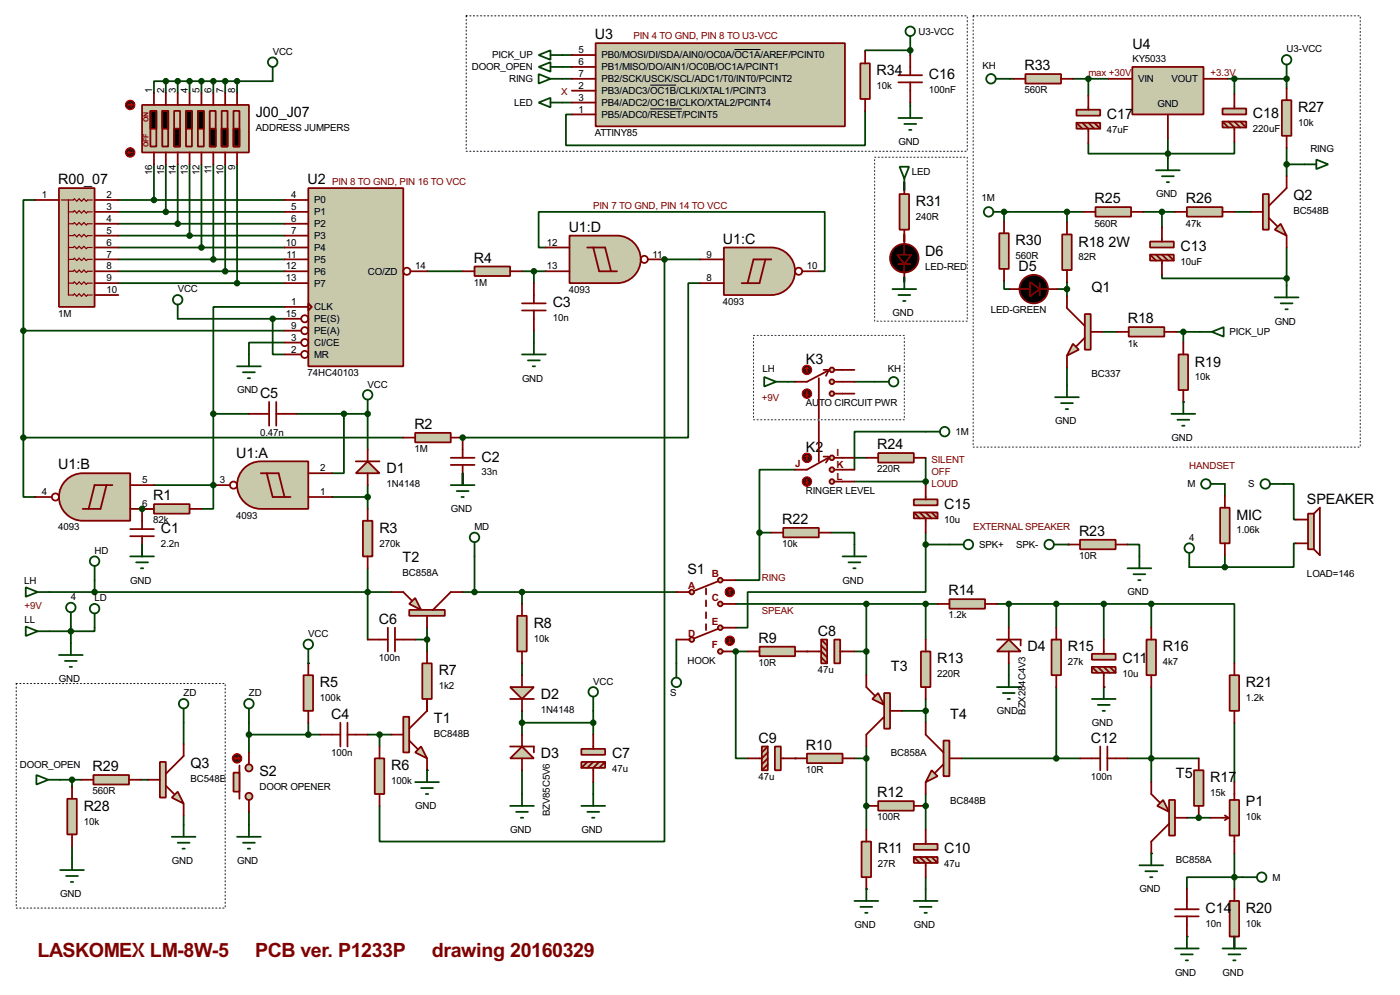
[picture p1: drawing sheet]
<svg xmlns="http://www.w3.org/2000/svg" width="300mm" height="213mm" viewBox="0 0 300 213" stroke-linecap="round" stroke-linejoin="round" font-family="sans-serif">
<defs><g id="words">
<g font-size="4.7" fill="#800000">
<text x="8" y="204.5">LASKOMEX LM-8W-5</text>
<text x="54.6" y="204.5">PCB ver. P1233P</text>
<text x="92.4" y="204.5">drawing 20160329</text>
</g>
<g font-size="3.4">
<text x="127.3" y="8.4">U3</text>
<text x="242.3" y="10.5">U4</text>
<text x="187.5" y="16.1">R34</text>
<text x="198.7" y="16.9">C16</text>
<text x="219.2" y="15">R33</text>
<text x="54.7" y="25">J00_J07</text>
<text x="236.8" y="25.5">C17</text>
<text x="268.1" y="25.3">C18</text>
<text x="277.7" y="24">R27</text>
<text x="12.4" y="39.4">R00_07</text>
<text x="65.8" y="39.4">U2</text>
<text x="195.9" y="44.1">R31</text>
<text x="234.1" y="43.5">R25</text>
<text x="253.7" y="43.5">R26</text>
<text x="276.7" y="42.8">Q2</text>
<text x="121.7" y="49.6">U1:D</text>
<text x="154.6" y="52.1">U1:C</text>
<text x="217.3" y="52.5">R30</text>
<text x="230.7" y="52.7">R18</text>
<text x="237.2" y="52.7">2W</text>
<text x="252.6" y="53.7">C13</text>
<text x="101.3" y="56.2">R4</text>
<text x="198" y="54.7">D6</text>
<text x="217.9" y="58">D5</text>
<text x="118.2" y="65.7">C3</text>
<text x="233.5" y="62.5">Q1</text>
<text x="241.3" y="69.1">R18</text>
<text x="172.4" y="77.8">K3</text>
<text x="255.6" y="78.4">R19</text>
<text x="55.6" y="85.1">C5</text>
<text x="88.6" y="91.7">R2</text>
<text x="12.4" y="100.4">U1:B</text>
<text x="50.5" y="97.8">U1:A</text>
<text x="82.7" y="101.2">D1</text>
<text x="103" y="98.7">C2</text>
<text x="172.4" y="96.6">K2</text>
<text x="187.7" y="96.1">R24</text>
<text x="32.8" y="106.9">R1</text>
<text x="279.6" y="107.7">SPEAKER</text>
<text x="34.4" y="113.9">C1</text>
<text x="81.2" y="113.9">R3</text>
<text x="167.3" y="112">R22</text>
<text x="202" y="108.8">C15</text>
<text x="264.5" y="111.1">MIC</text>
<text x="230.8" y="114.6">R23</text>
<text x="86.1" y="120.2">T2</text>
<text x="147.1" y="122.7">S1</text>
<text x="202.9" y="127.3">R14</text>
<text x="81" y="133.4">C6</text>
<text x="114.2" y="134.2">R8</text>
<text x="162.3" y="137.4">R9</text>
<text x="175" y="135.9">C8</text>
<text x="190.6" y="143.5">T3</text>
<text x="200.5" y="141.8">R13</text>
<text x="219.8" y="139.3">D4</text>
<text x="228.4" y="139.3">R15</text>
<text x="240.1" y="141.8">C11</text>
<text x="248.8" y="139.3">R16</text>
<text x="68.5" y="146.9">R5</text>
<text x="93.9" y="144.4">R7</text>
<text x="115.7" y="149.4">D2</text>
<text x="266.5" y="146.9">R21</text>
<text x="70.9" y="153.7">C4</text>
<text x="92.8" y="154.5">T1</text>
<text x="203.3" y="153.7">T4</text>
<text x="162.3" y="158.8">C9</text>
<text x="172.4" y="160.3">R10</text>
<text x="233.4" y="158.8">C12</text>
<text x="19.8" y="164.8">R29</text>
<text x="40.8" y="164.2">Q3</text>
<text x="55.5" y="165.9">S2</text>
<text x="83.7" y="164.7">R6</text>
<text x="115.7" y="162.1">D3</text>
<text x="130.9" y="162.1">C7</text>
<text x="251.5" y="166.4">T5</text>
<text x="258.9" y="167.2">R17</text>
<text x="17.9" y="173.3">R28</text>
<text x="187.7" y="170.4">R12</text>
<text x="266.5" y="172.3">P1</text>
<text x="187.8" y="182.5">R11</text>
<text x="202" y="182.5">C10</text>
<text x="257.9" y="195.2">C14</text>
<text x="266.5" y="195.2">R20</text>
</g>
<g font-size="2.4" fill="#800000">
<text x="170.1" y="99.8">J</text>
<text x="179" y="97.5">I</text>
<text x="179" y="100">K</text>
<text x="179" y="102.6">L</text>
<text x="147.2" y="125.9">A</text>
<text x="152.3" y="123.4">B</text>
<text x="152.3" y="128.5">C</text>
<text x="147.2" y="136.1">D</text>
<text x="152.3" y="133.6">E</text>
<text x="152.3" y="138.6">F</text>
</g>
<g font-size="2.3">
<text x="58.3" y="11.7">VCC</text>
<text x="123.7" y="11.4">5</text>
<text x="196.5" y="7.4">U3-VCC</text>
<text x="275.3" y="11.2">U3-VCC</text>
<text x="101" y="15">DOOR_OPEN</text>
<text x="105.3" y="12.5">PICK_UP</text>
<text x="108.9" y="17.6">RING</text>
<text x="123.7" y="16.5">7</text>
<text x="123.7" y="13.9">6</text>
<text x="128.7" y="17.6">PB2/SCK/USCK/SCL/ADC1/T0/INT0/PCINT2</text>
<text x="128.7" y="15">PB1/MISO/DO/AIN1/OC0B/OC1A/PCINT1</text>
<text x="128.7" y="12.5">PB0/MOSI/DI/SDA/AIN0/OC0A/OC1A/AREF/PCINT0</text>
<text x="210.2" y="14.8">KH</text>
<text x="242.3" y="13.3">KY5033</text>
<text x="243.5" y="17.6">VIN</text>
<text x="250.6" y="17.6">VOUT</text>
<text x="32.6" y="19.9" transform="rotate(-90 32.6 19.9)">1</text>
<text x="35.1" y="19.9" transform="rotate(-90 35.1 19.9)">2</text>
<text x="37.6" y="19.9" transform="rotate(-90 37.6 19.9)">3</text>
<text x="40.2" y="19.9" transform="rotate(-90 40.2 19.9)">4</text>
<text x="42.7" y="19.9" transform="rotate(-90 42.7 19.9)">5</text>
<text x="45.3" y="19.9" transform="rotate(-90 45.3 19.9)">6</text>
<text x="47.8" y="19.9" transform="rotate(-90 47.8 19.9)">7</text>
<text x="50.3" y="19.9" transform="rotate(-90 50.3 19.9)">8</text>
<text x="110" y="22.6">LED</text>
<text x="123.7" y="19">2</text>
<text x="123.7" y="21.5">3</text>
<text x="128.7" y="20.1">PB3/ADC3/OC1B/CLKI/XTAL1/PCINT3</text>
<text x="128.7" y="22.6">PB4/ADC2/OC1B/CLKO/XTAL2/PCINT4</text>
<text x="187.5" y="19.1">10k</text>
<text x="198.7" y="19.9">100nF</text>
<text x="219.2" y="20">560R</text>
<text x="247.6" y="22.8">GND</text>
<text x="54.7" y="28">ADDRESS JUMPERS</text>
<text x="123.7" y="24.1">1</text>
<text x="127.3" y="29.1">ATTINY85</text>
<text x="128.7" y="25.2">PB5/ADC0/RESET/PCINT5</text>
<text x="236.8" y="28.5">47uF</text>
<text x="268.1" y="28.2">220uF</text>
<text x="277.7" y="27">10k</text>
<text x="192.2" y="31">GND</text>
<text x="280.3" y="32.6">RING</text>
<text x="32.6" y="37.4" transform="rotate(-90 32.6 37.4)">16</text>
<text x="35.1" y="37.4" transform="rotate(-90 35.1 37.4)">15</text>
<text x="37.6" y="37.4" transform="rotate(-90 37.6 37.4)">14</text>
<text x="40.2" y="37.4" transform="rotate(-90 40.2 37.4)">13</text>
<text x="42.7" y="37.4" transform="rotate(-90 42.7 37.4)">12</text>
<text x="45.3" y="37.3" transform="rotate(-90 45.3 37.3)">11</text>
<text x="47.8" y="37.4" transform="rotate(-90 47.8 37.4)">10</text>
<text x="50.3" y="36.3" transform="rotate(-90 50.3 36.3)">9</text>
<text x="195.1" y="37.4">LED</text>
<text x="8.9" y="42.4">1</text>
<text x="22.8" y="42.4">2</text>
<text x="22.8" y="44.9">3</text>
<text x="22.8" y="47.5">4</text>
<text x="62.3" y="42.4">4</text>
<text x="62.3" y="44.9">5</text>
<text x="62.3" y="47.5">6</text>
<text x="67.2" y="43.5">P0</text>
<text x="67.2" y="46">P1</text>
<text x="195.9" y="47">240R</text>
<text x="210" y="43">1M</text>
<text x="247.3" y="42.2">GND</text>
<text x="276.7" y="45.8">BC548B</text>
<text x="22.8" y="50">5</text>
<text x="22.8" y="52.5">6</text>
<text x="61.1" y="52.5">10</text>
<text x="62.3" y="50">7</text>
<text x="67.2" y="48.6">P2</text>
<text x="67.2" y="51.1">P3</text>
<text x="67.2" y="53.6">P4</text>
<text x="117" y="52.5">12</text>
<text x="234.1" y="48.4">560R</text>
<text x="253.7" y="48.4">47k</text>
<text x="22.8" y="55.1">7</text>
<text x="22.8" y="57.6">8</text>
<text x="61.1" y="57.6">12</text>
<text x="61.3" y="55.1">11</text>
<text x="67.2" y="56.2">P5</text>
<text x="67.2" y="58.7">P6</text>
<text x="78.7" y="58.7">CO/ZD</text>
<text x="88.8" y="57.6">14</text>
<text x="117" y="57.6">13</text>
<text x="139.6" y="55.1">11</text>
<text x="151.2" y="55.1">9</text>
<text x="172.6" y="57.6">10</text>
<text x="198" y="57.7">LED-RED</text>
<text x="217.3" y="55.4">560R</text>
<text x="230.7" y="55.7">82R</text>
<text x="252.6" y="56.7">10uF</text>
<text x="22.8" y="60.2">9</text>
<text x="22.8" y="62.7">10</text>
<text x="38" y="62.5">VCC</text>
<text x="61.1" y="60.2">13</text>
<text x="62.3" y="65.2">1</text>
<text x="67.2" y="61.3">P7</text>
<text x="101.3" y="61.1">1M</text>
<text x="121.7" y="62.7">4093</text>
<text x="151.2" y="60.2">8</text>
<text x="154.6" y="65.2">4093</text>
<text x="12.4" y="67.7">1M</text>
<text x="61.1" y="67.8">15</text>
<text x="62.3" y="70.3">9</text>
<text x="67.2" y="66.3">CLK</text>
<text x="67.2" y="68.9">PE(S)</text>
<text x="67.2" y="71.4">PE(A)</text>
<text x="118.2" y="68.6">10n</text>
<text x="190.9" y="67.6">GND</text>
<text x="212" y="67">LED-GREEN</text>
<text x="263.1" y="71.7">PICK_UP</text>
<text x="272.7" y="69.4">GND</text>
<text x="62.3" y="72.9">3</text>
<text x="62.3" y="75.4">2</text>
<text x="67.2" y="74">CI/CE</text>
<text x="67.2" y="76.5">MR</text>
<text x="241.3" y="74.1">1k</text>
<text x="65.8" y="80.4">74HC40103</text>
<text x="78.7" y="82.8">VCC</text>
<text x="111.7" y="81.6">GND</text>
<text x="163.2" y="79.5">LH</text>
<text x="189.9" y="79.5">KH</text>
<text x="233.5" y="80.7">BC337</text>
<text x="255.6" y="81.3">10k</text>
<text x="50.7" y="84.1">GND</text>
<text x="172.4" y="86.8">AU</text>
<text x="175.3" y="86.8">TO CIRCUIT PWR</text>
<text x="55.6" y="93.1">0.47n</text>
<text x="204.4" y="93">1M</text>
<text x="225.7" y="90.7">GND</text>
<text x="250.6" y="94.3">GND</text>
<text x="68.5" y="100.8">2</text>
<text x="88.6" y="96.7">1M</text>
<text x="103" y="101.6">33n</text>
<text x="187.7" y="101">220R</text>
<text x="8.9" y="105.9">4</text>
<text x="30.4" y="103.3">5</text>
<text x="47" y="103.3">3</text>
<text x="68.5" y="105.9">1</text>
<text x="82.7" y="104.2">1N4148</text>
<text x="172.4" y="105.6">RINGER LEVEL</text>
<text x="254" y="104.2">M</text>
<text x="267" y="104.2">S</text>
<text x="12.4" y="113.4">4093</text>
<text x="30.4" y="108.4">6</text>
<text x="32.8" y="111.9">82k</text>
<text x="50.5" y="110.9">4093</text>
<text x="96.4" y="109.5">GND</text>
<text x="101.5" y="113.3">MD</text>
<text x="202" y="111.8">10u</text>
<text x="20.2" y="118.4">HD</text>
<text x="34.4" y="116.8">2.2n</text>
<text x="81.2" y="116.8">270k</text>
<text x="167.3" y="117">10k</text>
<text x="209.5" y="117.1">SPK+</text>
<text x="217.4" y="117.1">SPK-</text>
<text x="230.8" y="119.5">10R</text>
<text x="254.4" y="115.6">4</text>
<text x="264.5" y="114">1.06k</text>
<text x="5.2" y="124.8">LH</text>
<text x="27.9" y="124.8">GND</text>
<text x="86.1" y="123.2">BC858A</text>
<text x="180.3" y="124.8">GND</text>
<text x="279.6" y="123.3">LOAD=146</text>
<text x="15.2" y="128.3">4</text>
<text x="20.2" y="128.6">LD</text>
<text x="241.2" y="127.3">GND</text>
<text x="5.2" y="133.1">LL</text>
<text x="66" y="136.2">VCC</text>
<text x="114.2" y="137.2">10k</text>
<text x="202.9" y="132.2">1.2k</text>
<text x="81" y="141.4">100n</text>
<text x="147.1" y="141.9">HOOK</text>
<text x="162.3" y="142.4">10R</text>
<text x="175" y="143.9">47u</text>
<text x="228.4" y="142.2">27k</text>
<text x="248.8" y="142.2">4k7</text>
<text x="12.6" y="145.8">GND</text>
<text x="39.3" y="148.9">ZD</text>
<text x="53.3" y="148.9">ZD</text>
<text x="68.5" y="149.9">100k</text>
<text x="93.9" y="147.3">1k2</text>
<text x="126.9" y="146.3">VCC</text>
<text x="143.3" y="148.9">S</text>
<text x="200.5" y="144.8">220R</text>
<text x="240.1" y="144.8">10u</text>
<text x="266.5" y="149.9">1.2k</text>
<text x="115.7" y="152.4">1N4148</text>
<text x="213.3" y="152.7">GND</text>
<text x="219.4" y="152.8" transform="rotate(-90 219.4 152.8)">BZX284C4V3</text>
<text x="233.6" y="155.2">GND</text>
<text x="70.9" y="161.7">100n</text>
<text x="92.8" y="157.5">BC848B</text>
<text x="190.6" y="161.7">BC858A</text>
<text x="4.2" y="164.3">DOOR_OPEN</text>
<text x="40.8" y="167.1">BC548B</text>
<text x="83.7" y="167.6">100k</text>
<text x="130.9" y="165.1">47u</text>
<text x="162.3" y="166.8">47u</text>
<text x="172.4" y="165.2">10R</text>
<text x="233.4" y="166.8">100n</text>
<text x="19.8" y="169.8">560R</text>
<text x="55.5" y="168.9">DOOR OPENER</text>
<text x="88.8" y="173">GND</text>
<text x="203.3" y="171.8">BC848B</text>
<text x="258.9" y="170.2">15k</text>
<text x="17.9" y="176.3">10k</text>
<text x="109.1" y="178.1">GND</text>
<text x="117.6" y="174.5" transform="rotate(-90 117.6 174.5)">BZV85C5V6</text>
<text x="124.4" y="178.1">GND</text>
<text x="187.7" y="175.4">100R</text>
<text x="266.5" y="175.3">10k</text>
<text x="36.7" y="184.7">GND</text>
<text x="50.7" y="184.7">GND</text>
<text x="187.8" y="185.4">27R</text>
<text x="202" y="185.4">47u</text>
<text x="251.5" y="184.5">BC858A</text>
<text x="12.9" y="191.8">GND</text>
<text x="243.8" y="190.8">GND</text>
<text x="272.2" y="188.3">M</text>
<text x="182.8" y="198.4">GND</text>
<text x="195.5" y="198.4">GND</text>
<text x="257.9" y="198.1">10n</text>
<text x="266.5" y="198.1">10k</text>
<text x="251.4" y="208.6">GND</text>
<text x="261.5" y="208.6">GND</text>
</g>
<g font-size="2.3" fill="#800000">
<text x="135.6" y="8.3">PIN 4 TO GND, PIN 8 TO U3-VCC</text>
<text x="232.8" y="16.2">max +30V</text>
<text x="259" y="16.2">+3.3V</text>
<text x="120.1" y="20.3">X</text>
<text x="71" y="39.6">PIN 8 TO GND, PIN 16 TO VCC</text>
<text x="126.9" y="44.7">PIN 7 TO GND, PIN 14 TO VCC</text>
<text x="163" y="85.8">+9V</text>
<text x="199.3" y="99">SILENT</text>
<text x="199.3" y="101.6">OFF</text>
<text x="254.4" y="100.3">HANDSET</text>
<text x="199.3" y="104.1">LOUD</text>
<text x="208.2" y="113.2">EXTERNAL SPEAKER</text>
<text x="163" y="124.2">RING</text>
<text x="5.2" y="130.3">+9V</text>
<text x="163" y="131.3">SPEAK</text>
</g>
<g font-size="1.7" fill="#800000">
<text x="31.7" y="26" transform="rotate(-90 31.7 26)">ON</text>
<text x="31.7" y="31.5" transform="rotate(-90 31.7 31.5)">OFF</text>
</g>
</g></defs>
<g fill="none" stroke="#004000" stroke-width=".38">
<path d="M35.5 17.4h-2.6v2.5M35.5 17.4v2.5M35.5 17.4h15.2v2.5M38 17.4v2.5M40.6 17.4v2.5M43.1 17.4v2.5M45.6 17.4v2.5M48.2 17.4v2.5M32.9 35.1v7.7h-7.6M35.5 35.1v10.2h-10.2M38 35.1v12.7h-12.7M40.6 35.1v15.3h-15.3"/>
<path d="M43.1 35.1v17.8h-17.8M45.6 35.1v20.4h-20.3M48.2 35.1v22.9h-22.9M50.7 35.1v25.4h-25.4M111.7 58h5.1M114.2 58v2.5M116.8 52.9h-1.6v-7.6h61.2v12.7h-1.2M114.2 70.7v2.5M30.4 108.8h2.5"/>
</g>
<circle cx="30.4" cy="108.8" r=".19" fill="#004000"/>
<path d="M30.4 116.4v2.6M45.6 103.7v5.1h-2.5" fill="none" stroke="#004000" stroke-width=".38"/>
<circle cx="45.6" cy="103.7" r=".19" fill="#004000"/>
<path d="M53.3 88.5h-7.7v15.2h-12.7M63.4 88.5h10.2v12.7h-2.6M10.6 135h4.6v2.5M66 154.5v2.6M68.5 157.1h-15.2v3.8M91.4 149.4v2.6M53.3 173.6v2.8" fill="none" stroke="#004000" stroke-width=".38"/>
<circle cx="91.4" cy="164.7" r=".19" fill="#004000"/>
<path d="M99 101.2v2.5M99 126.6h2.5M78.7 157.1h5M81.2 157.1v2.5M111.7 141.8v2.6M111.7 152v5.1M111.7 164.7v5.1M126.9 167.2v2.6" fill="none" stroke="#004000" stroke-width=".38"/>
<circle cx="99" cy="93.6" r=".19" fill="#004000"/>
<path d="M149.8 60.5h-2.6v33.1h-48.2" fill="none" stroke="#004000" stroke-width=".38"/>
<g fill="#004000">
<circle cx="99" cy="93.6" r=".19"/>
<circle cx="172.6" cy="139.3" r=".19"/>
<circle cx="170.1" cy="162.1" r=".19"/>
<circle cx="185.3" cy="172.3" r=".19"/>
</g>
<path d="M185.3 172.3v5.1" fill="none" stroke="#004000" stroke-width=".38"/>
<circle cx="185.3" cy="190.1" r=".19" fill="#004000"/>
<path d="M198 169.8v7.6M198 187.5v2.6" fill="none" stroke="#004000" stroke-width=".38"/>
<circle cx="198" cy="172.3" r=".19" fill="#004000"/>
<path d="M157.4 129.1h43.2M198 129.1v7.6M213.3 129.1h12.7v5.1M215.8 129.1v5.1M246.3 129.1v5.1M193 152h5M198 149.4v5.1M215.8 141.8v2.6" fill="none" stroke="#004000" stroke-width=".38"/>
<circle cx="236.1" cy="146.9" r=".19" fill="#004000"/>
<path d="M226 129.1h20.3M236.1 129.1v7.6M226 146.9v15.2M246.3 146.9v20.3M205.7 162.1h25.4M241.2 162.1h15.3M253.9 174.8h5.1" fill="none" stroke="#004000" stroke-width=".38"/>
<g fill="#004000">
<circle cx="256.5" cy="174.8" r=".19"/>
<circle cx="253.9" cy="200.2" r=".19"/>
</g>
<path d="M264.1 187.5h-10.2v2.6M264.1 182.5v7.6M264.1 200.2v2.6" fill="none" stroke="#004000" stroke-width=".38"/>
<circle cx="246.3" cy="182.5" r=".19" fill="#004000"/>
<path d="M50.7 17.4h7.6M73.6 88.5h5.1v7.6M86.3 93.6h-81.3v12.7h2.5M71 106.3h7.7M78.7 103.7v5.1M10.6 126.6h73.1M78.7 121.5v15.2M88.8 136.7h2.6M91.4 134.2v5.1M111.7 154.5h15.2v2.6" fill="none" stroke="#004000" stroke-width=".38"/>
<g fill="#004000">
<circle cx="78.7" cy="88.5" r=".19"/>
<circle cx="66" cy="141.8" r=".19"/>
</g>
<path d="M7.5 42.8h-2.5v50.8M142.2 55.5h7.6M101.5 119v7.6M20.2 134.2v.8h-5M20.2 124v2.6M144.7 136.7v5.1M53.3 154.5v2.6M126.9 152v2.5M264.1 187.5h1.8" fill="none" stroke="#004000" stroke-width=".38"/>
<circle cx="142.2" cy="55.5" r=".19" fill="#004000"/>
<path d="M142.2 55.5v124.4h-61v-7.6M262 103.5v2.5M262 118.7v2.5M274.7 103.5h2.1v7.6h.5M277.3 116.2h-.5v5h-14.8M101.5 126.6h43.2M111.7 126.6v2.5M246.3 129.1h17.8v12.7M254.4 121.2h7.6M185.3 159.6v12.7M264.1 154.5v12.7M182.8 162.1h2.5" fill="none" stroke="#004000" stroke-width=".38"/>
<circle cx="157.4" cy="139.3" r=".19" fill="#004000"/>
<path d="M162.5 113.9v10.1h-5.1M162.5 113.9h2.5M170.1 100.4h-7.6v13.5M177.7 113.9h5.1v2.5M241.2 116.4h2.6v2.6M159.9 139.3h-2.5v22.8h2.5" fill="none" stroke="#004000" stroke-width=".38"/>
<circle cx="228.5" cy="116.4" r=".19" fill="#004000"/>
<g fill="none" stroke="#004000" stroke-width=".38">
<path d="M32.9 42.8h28M35.5 45.3h25.4M38 47.8h22.9M40.6 50.4h20.3M43.1 52.9h17.8M45.6 55.5h15.3M48.2 58h12.7M91.4 58h7.6M264.1 45.3h3.5M5 70.7h55.9M38 68.2h22.9M50.7 60.5h10.2"/>
<path d="M58.3 68.2v7.6h2.6M60.9 65.6h-15.3v22.9M60.9 73.2h-7.6v2.6M182.8 97.9h2.5M198 92.3h-15.2v8.1M198 97.9v5.8M182.8 103h15.2M198 116.4v10.2h-38.1v7.6h-2.5M198 113.9v2.5M198 116.4h5.1M15.2 133.9v1.1M182.8 139.3h2.5"/>
<path d="M185.3 129.1v15.3"/>
</g>
<circle cx="253.2" cy="85.9" r=".19" fill="#004000"/>
<g fill="none" stroke="#004000" stroke-width=".38">
<path d="M120.3 16.8h2M120.3 14.3h2M120.3 11.8h2M229.5 16.8h7.7M232.8 16.8v3.6M262.6 16.8h12.7v2.1M264.1 16.8v3.4M194.7 21.9v.8M249.9 29.5v4.4M264.1 30.3v2.6h-31.3v-2.3M275.3 31.6v6.1M275.3 35.1h3.8"/>
<path d="M193.5 50.1v1.5M193.5 59.3v1M228.3 45.3v2.3M231.8 45.3h-17v2M244.5 45.3h6.9M248.6 58.8v.7h26.7M248.6 45.3v3.3M275.3 52.9v8.1M214.8 60v1.8h1.3M226.2 61.8h2.1M228.3 60.3v3M228.3 78.6v3.8"/>
<path d="M235.9 71h3M251.6 71h5.1M253.2 71v2.2M39.3 154.5v4.6M12.9 166.7h4.5M15.4 166.7v1.5M30.1 166.7h1.6M39.3 174.3v2.1M15.4 180.9v2.6"/>
</g>
<circle cx="275.3" cy="16.8" r=".19" fill="#004000"/>
<path d="M185.1 23.7v7.4h-64v-6.6h1.2" fill="none" stroke="#004000" stroke-width=".38"/>
<circle cx="194.7" cy="10.8" r=".19" fill="#004000"/>
<path d="M185.1 11v-.2h9.6v1M216.1 16.8h.7M120.3 21.9h2M193.5 38.9v1.8M168.6 81.6h1.5M182.8 81.6h4.3" fill="none" stroke="#004000" stroke-width=".38"/>
<path d="M12.6 40.2h7.6v25.4h-7.6z" fill="#c8c8aa" stroke="#800000" stroke-width=".38"/>
<path d="M13.1 42.8h2.6l.2-.3 .5 .5 .5-.5 .5 .5 .5-.5 .6 .5 .2-.2h1M14.6 45.3h1.1l.2-.3 .5 .6 .5-.6 .5 .6 .5-.6 .6 .6 .2-.3h1M14.6 47.8h1.1l.2-.2 .5 .5 .5-.5 .5 .5 .5-.5 .6 .5 .2-.3h1M14.6 50.4h1.1l.2-.3 .5 .5 .5-.5 .5 .5 .5-.5 .6 .5 .2-.2h1M14.6 52.9h1.1l.2-.2 .5 .5 .5-.5 .5 .5 .5-.5 .6 .5 .2-.3h1M14.6 55.5h1.1l.2-.3 .5 .5 .5-.5 .5 .5 .5-.5 .6 .5 .2-.2h1M14.6 58h1.1l.2-.3 .5 .6 .5-.6 .5 .6 .5-.6 .6 .6 .2-.3h1M14.6 42.8v20.3h1.1l.2-.3 .5 .5 .5-.5 .5 .5 .5-.5 .6 .5 .2-.2h1M14.6 60.5h1.1l.2-.2 .5 .5 .5-.5 .5 .5 .5-.5 .6 .5 .2-.3h1" fill="none" stroke="#800000" stroke-width=".25"/>
<path d="M7.5 42.8h5.1M20.2 42.8h5.1M20.2 45.3h5.1M20.2 47.8h5.1M20.2 50.4h5.1M20.2 52.9h5.1M20.2 55.5h5.1M20.2 58h5.1M20.2 60.5h5.1M20.2 63.1h5.1" fill="none" stroke="#800000" stroke-width=".38"/>
<path d="M30.4 22.4h22.9v10.2h-22.9z" fill="#c8c8aa" stroke="#800000" stroke-width=".38"/>
<g fill="none" stroke="#800000" stroke-width=".38">
<path d="M32.9 19.9v2.5M35.5 19.9v2.5M38 19.9v2.5M40.6 19.9v2.5M43.1 19.9v2.5M45.6 19.9v2.5M48.2 19.9v2.5M50.7 19.9v2.5M32.2 23.7h1.2v7.6h-1.2zM32.9 32.6v2.5M34.7 23.7h1.3v7.6h-1.3zM35.5 32.6v2.5"/>
<path d="M37.3 23.7h1.2v7.6h-1.2zM38 32.6v2.5M39.8 23.7h1.3v7.6h-1.3zM40.6 32.6v2.5M42.3 23.7h1.3v7.6h-1.3zM43.1 32.6v2.5M44.9 23.7h1.2v7.6h-1.2zM45.6 32.6v2.5M47.4 23.7h1.3v7.6h-1.3zM48.2 32.6v2.5M50 23.7h1.2v7.6h-1.2zM50.7 32.6v2.5"/>
</g>
<path d="M32.2 23.7h1.2v3.8h-1.2zM34.7 23.7h1.3v3.8h-1.3zM37.3 27.5h1.2v3.8h-1.2zM39.8 23.7h1.3v3.8h-1.3zM42.3 23.7h1.3v3.8h-1.3zM44.9 27.5h1.2v3.8h-1.2zM47.4 27.5h1.3v3.8h-1.3zM50 27.5h1.2v3.8h-1.2z" fill="#000" stroke="#800000" stroke-width=".38"/>
<circle cx="27.9" cy="32.6" r="1.02" fill="#400000" stroke="#f00" stroke-width=".21"/>
<path d="M27.3 32.6l.3 .3M27.3 32.6h1.1M27.6 32.3l-.3 .3" fill="none" stroke="#f00" stroke-width=".21"/>
<circle cx="27.9" cy="22.4" r="1.02" fill="#400000" stroke="#f00" stroke-width=".21"/>
<path d="M27.3 22.4h1.1M28.1 22.2l.3 .2M28.4 22.4l-.3 .3" fill="none" stroke="#f00" stroke-width=".21"/>
<g fill="#004000" stroke="#004000" stroke-width=".38">
<circle cx="32.9" cy="42.8" r=".51"/>
<circle cx="35.5" cy="45.3" r=".51"/>
<circle cx="38" cy="47.8" r=".51"/>
<circle cx="40.6" cy="50.4" r=".51"/>
<circle cx="43.1" cy="52.9" r=".51"/>
<circle cx="45.6" cy="55.5" r=".51"/>
<circle cx="48.2" cy="58" r=".51"/>
<circle cx="50.7" cy="60.5" r=".51"/>
<circle cx="35.5" cy="17.4" r=".51"/>
<circle cx="38" cy="17.4" r=".51"/>
<circle cx="40.6" cy="17.4" r=".51"/>
<circle cx="43.1" cy="17.4" r=".51"/>
<circle cx="45.6" cy="17.4" r=".51"/>
<circle cx="48.2" cy="17.4" r=".51"/>
<circle cx="50.7" cy="17.4" r=".51"/>
</g>
<path d="M52.5 99.8a5.1 5.1 0 0 1 3.3-1.2h10.2v10.2h-10.2a5.1 5.1 0 0 1-4.8-3.3 5.1 5.1 0 0 1 1.5-5.7z" fill-rule="evenodd" fill="#c8c8aa" stroke="#800000" stroke-width=".38"/>
<g fill="none" stroke="#800000" stroke-width=".38">
<path d="M45.6 103.7h3.6M55.8 101.2h3.8l1.3 5.1M57.1 101.2l1.2 5.1h3.8M66 106.3h5M66 101.2h5"/>
<circle cx="50" cy="103.7" r=".76"/>
</g>
<path d="M13.8 103a5.1 5.1 0 0 1 3.9-1.8h10.2v10.1h-10.2a5.1 5.1 0 0 1-4.6-2.9 5.1 5.1 0 0 1 .7-5.4z" fill-rule="evenodd" fill="#c8c8aa" stroke="#800000" stroke-width=".38"/>
<g fill="none" stroke="#800000" stroke-width=".38">
<path d="M7.5 106.3h3.6M22.8 103.7l-1.3 5.1h-3.8M24 103.7h-3.8l-1.2 5.1M27.9 103.7h5M27.9 108.8h5"/>
<circle cx="11.9" cy="106.3" r=".76"/>
</g>
<path d="M121.8 50.4h10.2a5.1 5.1 0 0 1 5.1 5.1 5.1 5.1 0 0 1-5.1 5h-10.2z" fill-rule="evenodd" fill="#c8c8aa" stroke="#800000" stroke-width=".38"/>
<g fill="none" stroke="#800000" stroke-width=".38">
<path d="M116.8 52.9h5M116.8 58h5M125.6 52.9h3.9l1.2 5.1M126.9 52.9l1.3 5.1h3.8M138.6 55.5h3.6"/>
<circle cx="137.8" cy="55.5" r=".76"/>
</g>
<path d="M154.9 52.9h10.1a5.1 5.1 0 0 1 5.1 5.1 5.1 5.1 0 0 1-5.1 5.1h-10.1z" fill-rule="evenodd" fill="#c8c8aa" stroke="#800000" stroke-width=".38"/>
<g fill="none" stroke="#800000" stroke-width=".38">
<path d="M149.8 55.5h5.1M163.7 55.5l-1.2 5h-3.8M165 55.5h-3.8l-1.3 5M171.6 58h3.6M149.8 60.5h5.1"/>
<circle cx="170.9" cy="58" r=".76"/>
</g>
<path d="M101.5 57h7.6v2h-7.6z" fill="#c8c8aa" stroke="#800000" stroke-width=".38"/>
<path d="M99 58h2.5M109.1 58h2.6M111.7 66.4h5.1M111.7 64.9h5.1M114.2 60.5v4.4M114.2 66.4v4.3M27.9 114.6h5M27.9 113.1h5M30.4 108.8v4.3M30.4 114.6v4.4" fill="none" stroke="#800000" stroke-width=".38"/>
<circle cx="114.2" cy="58" r=".51" fill="#004000" stroke="#004000" stroke-width=".38"/>
<path d="M111.7 75.8h5.1M112.9 77h2.6M114 78.3h.5M114.2 73.2v2.6" fill="none" stroke="#004000" stroke-width=".38"/>
<path d="M32.9 107.8h7.7v2h-7.7z" fill="#c8c8aa" stroke="#800000" stroke-width=".38"/>
<path d="M53.3 88.5h4.3M57.6 85.9v5.1M59.1 85.9v5.1M59.1 88.5h4.3M30.4 108.8h2.5M40.6 108.8h2.5" fill="none" stroke="#800000" stroke-width=".38"/>
<g fill="#004000" stroke="#004000" stroke-width=".38">
<circle cx="30.4" cy="108.8" r=".51"/>
<circle cx="45.6" cy="103.7" r=".51"/>
<circle cx="45.6" cy="88.5" r=".51"/>
</g>
<path d="M27.9 119h5M30.4 116.4v2.6M29.1 120.2h2.6M30.1 121.5h.5" fill="none" stroke="#004000" stroke-width=".38"/>
<path d="M76.1 101.2l2.6-2.6 2.5 2.6z" fill="#c8c8aa" stroke="#800000" stroke-width=".38"/>
<path d="M76.1 98.6h5.1M78.7 96.1v2.5M78.7 101.2v2.5" fill="none" stroke="#800000" stroke-width=".38"/>
<circle cx="73.6" cy="88.5" r=".51" fill="#004000" stroke="#004000" stroke-width=".38"/>
<path d="M50.7 78.3h5.1M52 79.6h2.5M53.3 75.8v2.5M53 80.9h.5" fill="none" stroke="#004000" stroke-width=".38"/>
<path d="M77.6 111.3h2.1v7.7h-2.1z" fill="#c8c8aa" stroke="#800000" stroke-width=".38"/>
<path d="M78.7 108.8v2.5M78.7 119v2.5M78.7 136.7h4.3M83 134.2v5.1M84.5 134.2v5.1M84.5 136.7h4.3" fill="none" stroke="#800000" stroke-width=".38"/>
<path d="M87.5 129.1l1.3-1.3 1.3 2.6z" fill="#c8c8aa" stroke="#800000" stroke-width=".38"/>
<path d="M87.5 130.4h7.7v1.3h-7.7z" fill="#c8c8aa" stroke="#800000" stroke-width=".38"/>
<path d="M83.7 126.6h2.6l1.8 1.8M91.4 131.7v2.5M99 126.6h-2.6l-3.8 3.8" fill="none" stroke="#800000" stroke-width=".38"/>
<path d="M5.5 125.6l2.5 1-2.5 1zM8 126.6h2.6" fill="none" stroke="#004000" stroke-width=".38"/>
<path d="M88.8 160.9l1.3-1.3 1.3 2.5z" fill="#c8c8aa" stroke="#800000" stroke-width=".38"/>
<path d="M86.3 153.2h1.2v7.7h-1.2z" fill="#c8c8aa" stroke="#800000" stroke-width=".38"/>
<path d="M83.7 157.1h2.6M87.5 158.3l1.8 1.8M91.4 149.4v2.6l-3.9 3.8M91.4 162.1v2.6" fill="none" stroke="#800000" stroke-width=".38"/>
<path d="M88.8 92.5h7.6v2.1h-7.6z" fill="#c8c8aa" stroke="#800000" stroke-width=".38"/>
<path d="M86.3 93.6h2.5M96.4 93.6h2.6" fill="none" stroke="#800000" stroke-width=".38"/>
<path d="M64.9 144.4h2.1v7.6h-2.1z" fill="#c8c8aa" stroke="#800000" stroke-width=".38"/>
<path d="M66 141.8v2.6M66 152v2.5" fill="none" stroke="#800000" stroke-width=".38"/>
<path d="M80.2 162.1h2v7.7h-2z" fill="#c8c8aa" stroke="#800000" stroke-width=".38"/>
<path d="M81.2 159.6v2.5M81.2 169.8v2.5" fill="none" stroke="#800000" stroke-width=".38"/>
<path d="M90.3 141.8h2.1v7.6h-2.1z" fill="#c8c8aa" stroke="#800000" stroke-width=".38"/>
<path d="M91.4 139.3v2.5M91.4 149.4v2.6" fill="none" stroke="#800000" stroke-width=".38"/>
<path d="M110.7 131.7h2v7.6h-2z" fill="#c8c8aa" stroke="#800000" stroke-width=".38"/>
<path d="M111.7 129.1v2.6M111.7 139.3v2.5" fill="none" stroke="#800000" stroke-width=".38"/>
<g fill="#c8c8aa" stroke="#800000" stroke-width=".38">
<path d="M124.4 160.1h5.1v1.3h-5.1z"/>
<path d="M124.4 162.9h5.1v1.3h-5.1z"/>
</g>
<path d="M68.5 157.1h4.3M72.8 154.5v5.1M74.3 154.5v5.1M74.3 157.1h4.4M126.9 157.1v3M125.6 162.9l-1.2 1.3M126.9 162.9l-1.3 1.3M128.2 162.9l-1.3 1.3v3M129.5 162.9l-1.3 1.3" fill="none" stroke="#800000" stroke-width=".38"/>
<g fill="#c8c8aa" stroke="#800000" stroke-width=".38">
<circle cx="53.3" cy="164.2" r=".76"/>
<circle cx="53.3" cy="170.3" r=".76"/>
</g>
<path d="M51.2 163.7v7.1" fill="none" stroke="#800000" stroke-width=".38"/>
<path d="M50 165.2h1.2v4h-1.2z" fill="#c8c8aa" stroke="#800000" stroke-width=".38"/>
<path d="M53.3 160.9v2.5M53.3 171v2.6" fill="none" stroke="#800000" stroke-width=".38"/>
<circle cx="50.7" cy="162.1" r="1.02" fill="#400000" stroke="#f00" stroke-width=".21"/>
<path d="M50.2 162.1h1M50.2 162.1l.3 .3M50.5 161.9l-.3 .2M51 161.9l.2 .2M51.2 162.1l-.2 .3" fill="none" stroke="#f00" stroke-width=".21"/>
<g fill="#c8c8aa" stroke="#800000" stroke-width=".38">
<circle cx="148" cy="126.6" r=".51"/>
<circle cx="154.1" cy="129.1" r=".51"/>
</g>
<path d="M147.2 126.6h.3M154.6 129.1h.3" fill="none" stroke="#800000" stroke-width=".38"/>
<circle cx="154.1" cy="124" r=".51" fill="#c8c8aa" stroke="#800000" stroke-width=".38"/>
<path d="M153.6 124.3l-5.1 2M154.6 124h.3" fill="none" stroke="#800000" stroke-width=".38"/>
<g fill="#c8c8aa" stroke="#800000" stroke-width=".38">
<circle cx="148" cy="136.7" r=".51"/>
<circle cx="154.1" cy="139.3" r=".51"/>
</g>
<path d="M147.2 136.7h.3M154.6 139.3h.3" fill="none" stroke="#800000" stroke-width=".38"/>
<circle cx="154.1" cy="134.2" r=".51" fill="#c8c8aa" stroke="#800000" stroke-width=".38"/>
<path d="M144.7 126.6h2.5M144.7 136.7h2.5M151 125.8v1.3M151 128.4v1.2M151 130.9v1.3M151 133.4v1.3M153.6 134.5l-5.1 2M154.6 134.2h2.8M154.9 124h2.5M154.9 129.1h2.5M154.9 139.3h2.5" fill="none" stroke="#800000" stroke-width=".38"/>
<circle cx="156.1" cy="137" r="1.02" fill="#400000" stroke="#f00" stroke-width=".21"/>
<path d="M155.9 137.2l.2 .3M156.1 136.5v1M156.4 137.2l-.3 .3" fill="none" stroke="#f00" stroke-width=".21"/>
<circle cx="156.1" cy="126.6" r="1.02" fill="#400000" stroke="#f00" stroke-width=".21"/>
<path d="M156.1 126.1l-.2 .2M156.1 126.1l.3 .2M156.1 126.1v1" fill="none" stroke="#f00" stroke-width=".21"/>
<g fill="#004000" stroke="#004000" stroke-width=".38">
<circle cx="66" cy="157.1" r=".51"/>
<circle cx="53.3" cy="157.1" r=".51"/>
<circle cx="15.2" cy="135" r=".51"/>
<circle cx="81.2" cy="157.1" r=".51"/>
</g>
<g fill="none" stroke="#004000" stroke-width=".38">
<path d="M5.5 133.9l2.5 1.1-2.5 1zM8 135h2.6M15.2 137.5v2.5M12.6 140h5.1M13.9 141.3h2.5M14.9 142.6h.5M50.7 178.9h5.1M53.3 176.4v2.5M88.8 167.2h5.1M90.1 168.5h2.5M91.1 169.8h.5M91.4 164.7v2.5"/>
<path d="M52 180.2h2.5M53 181.4h.5"/>
</g>
<path d="M109.1 146.9h5.1l-2.5 2.5z" fill="#c8c8aa" stroke="#800000" stroke-width=".38"/>
<path d="M109.1 149.4h5.1M111.7 144.4v2.5M111.7 149.4v2.6" fill="none" stroke="#800000" stroke-width=".38"/>
<path d="M111.7 159.6l2.5 2.5h-5.1z" fill="#c8c8aa" stroke="#800000" stroke-width=".38"/>
<path d="M96.4 99.4h5.1M96.4 97.9h5.1M99 93.6v4.3M99 99.4v4.3M109.1 159.6h5.1v1.3M111.7 157.1v2.5M111.7 162.1v2.6" fill="none" stroke="#800000" stroke-width=".38"/>
<path d="M96.4 103.7h5.1M97.7 105h2.5M98.7 106.3h.5M99 101.2v2.5M109.1 172.3h5.1M110.4 173.6h2.5M111.4 174.8h.5M111.7 169.8v2.5M124.4 172.3h5.1M125.6 173.6h2.6M126.7 174.8h.5M126.9 169.8v2.5" fill="none" stroke="#004000" stroke-width=".38"/>
<g fill="#004000" stroke="#004000" stroke-width=".38">
<circle cx="111.7" cy="154.5" r=".51"/>
<circle cx="101.5" cy="126.6" r=".51"/>
<circle cx="99" cy="93.6" r=".51"/>
</g>
<path d="M162.5 138.3h7.6v2h-7.6z" fill="#c8c8aa" stroke="#800000" stroke-width=".38"/>
<path d="M159.9 139.3h2.6M170.1 139.3h2.5" fill="none" stroke="#800000" stroke-width=".38"/>
<g fill="#c8c8aa" stroke="#800000" stroke-width=".38">
<path d="M178.5 136.7h1.2v5.1h-1.2z"/>
<path d="M175.7 136.7h1.3v5.1h-1.3z"/>
</g>
<path d="M172.6 139.3h3.1l1.3 1.2M175.7 136.7l1.3 1.3M175.7 138l1.3 1.3M179.7 139.3h3.1M175.7 140.5l1.3 1.3" fill="none" stroke="#800000" stroke-width=".38"/>
<g fill="#c8c8aa" stroke="#800000" stroke-width=".38">
<path d="M165.8 159.6h1.2v5.1h-1.2z"/>
<path d="M163 159.6h1.3v5.1h-1.3z"/>
</g>
<path d="M164.3 159.6l-1.3 1.3M164.3 160.9l-1.3 1.2h-3.1M164.3 163.4l-1.3 1.3M164.3 162.1l-1.3 1.3M167 162.1h3.1" fill="none" stroke="#800000" stroke-width=".38"/>
<path d="M172.6 161.1h7.7v2.1h-7.7z" fill="#c8c8aa" stroke="#800000" stroke-width=".38"/>
<path d="M170.1 162.1h2.5M180.3 162.1h2.5" fill="none" stroke="#800000" stroke-width=".38"/>
<path d="M187.9 171.3h7.6v2h-7.6z" fill="#c8c8aa" stroke="#800000" stroke-width=".38"/>
<path d="M185.3 172.3h2.6M195.5 172.3h2.5" fill="none" stroke="#800000" stroke-width=".38"/>
<path d="M184.3 179.9h2.1v7.6h-2.1z" fill="#c8c8aa" stroke="#800000" stroke-width=".38"/>
<path d="M185.3 177.4v2.5M185.3 187.5v2.6" fill="none" stroke="#800000" stroke-width=".38"/>
<circle cx="185.3" cy="172.3" r=".51" fill="#004000" stroke="#004000" stroke-width=".38"/>
<g fill="#c8c8aa" stroke="#800000" stroke-width=".38">
<path d="M195.5 180.4h5.1v1.3h-5.1z"/>
<path d="M195.5 183.2h5.1v1.3h-5.1z"/>
</g>
<path d="M198 177.4v3M195.5 183.2l1.3 1.3M196.8 183.2l1.2 1.3v3M198 183.2l1.3 1.3M199.3 183.2l1.3 1.3" fill="none" stroke="#800000" stroke-width=".38"/>
<g fill="none" stroke="#004000" stroke-width=".38">
<path d="M213.3 146.9h5.1M214.5 148.2h2.6M215.6 149.4h.5M215.8 144.4v2.5M233.6 149.4h5.1M234.9 150.7h2.5M235.9 152h.5M236.1 146.9v2.5M182.8 192.6h5.1M184.1 193.9h2.5M185.1 195.2h.5M185.3 190.1v2.5"/>
<path d="M195.5 192.6h5.1M196.8 193.9h2.5M197.8 195.2h.5M198 190.1v2.5"/>
</g>
<path d="M186.6 149.4l1.3-1.2 1.2 2.5z" fill="#c8c8aa" stroke="#800000" stroke-width=".38"/>
<path d="M189.1 148.2h1.3v7.6h-1.3z" fill="#c8c8aa" stroke="#800000" stroke-width=".38"/>
<path d="M185.3 144.4v2.5l1.8 1.8M189.1 153.2l-3.8 3.9v2.5M190.4 152h2.6" fill="none" stroke="#800000" stroke-width=".38"/>
<path d="M199.3 164.7l1.3 1.2-2.6 1.3z" fill="#c8c8aa" stroke="#800000" stroke-width=".38"/>
<path d="M201.8 158.3h1.3v7.6h-1.3z" fill="#c8c8aa" stroke="#800000" stroke-width=".38"/>
<path d="M198 154.5v2.6l3.8 3.8M198 167.2v2.6M201.8 163.4l-1.7 1.8M203.1 162.1h2.6" fill="none" stroke="#800000" stroke-width=".38"/>
<circle cx="198" cy="172.3" r=".51" fill="#004000" stroke="#004000" stroke-width=".38"/>
<path d="M197 139.3h2.1v7.6h-2.1z" fill="#c8c8aa" stroke="#800000" stroke-width=".38"/>
<path d="M198 136.7v2.6M198 146.9v2.5" fill="none" stroke="#800000" stroke-width=".38"/>
<circle cx="198" cy="152" r=".51" fill="#004000" stroke="#004000" stroke-width=".38"/>
<path d="M203.1 128.1h7.6v2h-7.6z" fill="#c8c8aa" stroke="#800000" stroke-width=".38"/>
<path d="M200.6 129.1h2.5M210.7 129.1h2.6" fill="none" stroke="#800000" stroke-width=".38"/>
<g fill="#004000" stroke="#004000" stroke-width=".38">
<circle cx="185.3" cy="129.1" r=".51"/>
<circle cx="198" cy="129.1" r=".51"/>
</g>
<path d="M215.8 136.7l2.6 2.6h-5.1z" fill="#c8c8aa" stroke="#800000" stroke-width=".38"/>
<path d="M213.3 136.7h5.1v1.3M215.8 134.2v2.5M215.8 139.3v2.5" fill="none" stroke="#800000" stroke-width=".38"/>
<path d="M225 136.7h2v7.7h-2z" fill="#c8c8aa" stroke="#800000" stroke-width=".38"/>
<path d="M226 134.2v2.5M226 144.4v2.5" fill="none" stroke="#800000" stroke-width=".38"/>
<path d="M245.3 136.7h2v7.7h-2z" fill="#c8c8aa" stroke="#800000" stroke-width=".38"/>
<path d="M246.3 134.2v2.5M246.3 144.4v2.5" fill="none" stroke="#800000" stroke-width=".38"/>
<path d="M255.4 164.7h2.1v7.6h-2.1z" fill="#c8c8aa" stroke="#800000" stroke-width=".38"/>
<path d="M256.5 162.1v2.6M256.5 172.3v2.5" fill="none" stroke="#800000" stroke-width=".38"/>
<path d="M263.1 192.6h2v7.6h-2z" fill="#c8c8aa" stroke="#800000" stroke-width=".38"/>
<path d="M264.1 190.1v2.5M264.1 200.2v2.6" fill="none" stroke="#800000" stroke-width=".38"/>
<path d="M263.1 171h2v7.6h-2z" fill="#c8c8aa" stroke="#800000" stroke-width=".38"/>
<path d="M235.4 159.6v5.1M236.9 159.6v5.1M231.1 162.1h4.3M236.9 162.1h4.3M259 174.8h3.8M262 174.3l.8 .5M262.8 174.8l-.8 .5M264.1 167.2v3.8M264.1 178.6v3.9" fill="none" stroke="#800000" stroke-width=".38"/>
<g fill="#004000" stroke="#004000" stroke-width=".38">
<circle cx="246.3" cy="129.1" r=".51"/>
<circle cx="226" cy="129.1" r=".51"/>
<circle cx="215.8" cy="129.1" r=".51"/>
</g>
<g fill="#c8c8aa" stroke="#800000" stroke-width=".38">
<path d="M233.6 139.8h5.1v1.3h-5.1z"/>
<path d="M233.6 142.6h5.1v1.2h-5.1z"/>
</g>
<path d="M236.1 136.7v3.1M233.6 142.6l1.3 1.2M234.9 142.6l1.2 1.2v3.1M236.1 142.6l1.3 1.2M237.4 142.6l1.3 1.2" fill="none" stroke="#800000" stroke-width=".38"/>
<g fill="#004000" stroke="#004000" stroke-width=".38">
<circle cx="236.1" cy="129.1" r=".51"/>
<circle cx="226" cy="162.1" r=".51"/>
</g>
<path d="M247.6 172.3l1.2-1.3 1.3 2.6z" fill="#c8c8aa" stroke="#800000" stroke-width=".38"/>
<path d="M250.1 171h1.3v7.6h-1.3z" fill="#c8c8aa" stroke="#800000" stroke-width=".38"/>
<path d="M246.3 167.2v2.6l1.8 1.7M250.1 176.1l-3.8 3.8v2.6M251.4 174.8h2.5M251.4 195.9h5.1M251.4 194.4h5.1M253.9 190.1v4.3M253.9 195.9v4.3" fill="none" stroke="#800000" stroke-width=".38"/>
<g fill="#004000" stroke="#004000" stroke-width=".38">
<circle cx="246.3" cy="162.1" r=".51"/>
<circle cx="256.5" cy="174.8" r=".51"/>
<circle cx="264.1" cy="187.5" r=".51"/>
</g>
<path d="M243.8 185h5M245 186.3h2.6M246 187.5h.5M246.3 182.5v2.5M251.4 202.8h5.1M252.6 204h2.6M253.7 205.3h.5M253.9 200.2v2.6M261.5 202.8h5.1M262.8 204h2.5M263.8 205.3h.5M264.1 200.2v2.6" fill="none" stroke="#004000" stroke-width=".38"/>
<path d="M261 108.5h2.1v7.7h-2.1z" fill="#c8c8aa" stroke="#800000" stroke-width=".38"/>
<path d="M262 106v2.5M262 116.2v2.5" fill="none" stroke="#800000" stroke-width=".38"/>
<g fill="#004000" stroke="#004000" stroke-width=".38">
<circle cx="78.7" cy="88.5" r=".51"/>
<circle cx="78.7" cy="106.3" r=".51"/>
<circle cx="20.2" cy="126.6" r=".51"/>
<circle cx="78.7" cy="126.6" r=".51"/>
<circle cx="91.4" cy="136.7" r=".51"/>
<circle cx="126.9" cy="154.5" r=".51"/>
<circle cx="5" cy="93.6" r=".51"/>
<circle cx="5" cy="70.7" r=".51"/>
<circle cx="142.2" cy="55.5" r=".51"/>
<circle cx="111.7" cy="126.6" r=".51"/>
</g>
<g fill="none" stroke="#004000" stroke-width=".38">
<path d="M58.3 14.3v3.1M38 65.1v3.1M78.7 85.4v3.1M101.5 115.9v3.1M20.2 121v3M20.2 131.1v3.1M66 138.8v3M53.3 151.5v3M126.9 148.9v3.1M144.7 141.8v3.1M265.9 187.5h3"/>
<circle cx="58.3" cy="13.3" r="1.02"/>
<circle cx="38" cy="64.1" r="1.02"/>
<circle cx="78.7" cy="84.4" r="1.02"/>
<circle cx="20.2" cy="120" r="1.02"/>
<circle cx="101.5" cy="114.9" r="1.02"/>
<circle cx="20.2" cy="130.1" r="1.02"/>
<circle cx="66" cy="137.8" r="1.02"/>
<circle cx="53.3" cy="150.5" r="1.02"/>
<circle cx="126.9" cy="147.9" r="1.02"/>
<circle cx="144.7" cy="145.9" r="1.02"/>
<circle cx="269.9" cy="187.5" r="1.02"/>
</g>
<g fill="#c8c8aa" stroke="#800000" stroke-width=".38">
<circle cx="178" cy="100.4" r=".51"/>
<circle cx="178" cy="103" r=".51"/>
<circle cx="178" cy="97.9" r=".51"/>
</g>
<path d="M176.2 97.6h1M177.2 97.9l-4.6 2.5h-2.5M177.2 98.1l-.5 .8M178.5 97.9h4.3M178.5 103h4.3M178.7 100.4h4.1" fill="none" stroke="#800000" stroke-width=".38"/>
<circle cx="172.6" cy="103" r="1.02" fill="#400000" stroke="#f00" stroke-width=".21"/>
<path d="M172.4 103.2l.2 .3M172.6 102.4v1.1M172.9 103.2l-.3 .3" fill="none" stroke="#f00" stroke-width=".21"/>
<circle cx="172.6" cy="97.9" r="1.02" fill="#400000" stroke="#f00" stroke-width=".21"/>
<path d="M172.6 97.4l.3 .2M172.6 97.4l-.2 .2M172.6 97.4v1" fill="none" stroke="#f00" stroke-width=".21"/>
<g fill="none" stroke="#004000" stroke-width=".38">
<path d="M259 103.5h3"/>
<circle cx="258" cy="103.5" r="1.02"/>
</g>
<path d="M279.8 109.8h1.3v7.6h-1.3z" fill="#c8c8aa" stroke="#800000" stroke-width=".38"/>
<path d="M277.3 111.1h2.5M277.3 116.2h2.5M281.1 109.8l1.3-1.3v10.2l-1.3-1.3" fill="none" stroke="#800000" stroke-width=".38"/>
<g fill="none" stroke="#004000" stroke-width=".38">
<path d="M254.4 118.2v3M271.7 103.5h3"/>
<circle cx="254.4" cy="117.2" r="1.02"/>
<circle cx="270.7" cy="103.5" r="1.02"/>
</g>
<circle cx="262" cy="121.2" r=".51" fill="#004000" stroke="#004000" stroke-width=".38"/>
<path d="M263.1 144.4h2v7.6h-2z" fill="#c8c8aa" stroke="#800000" stroke-width=".38"/>
<path d="M264.1 141.8v2.6M264.1 152v2.5" fill="none" stroke="#800000" stroke-width=".38"/>
<g fill="#004000" stroke="#004000" stroke-width=".38">
<circle cx="185.3" cy="162.1" r=".51"/>
<circle cx="157.4" cy="139.3" r=".51"/>
</g>
<path d="M167.6 112.9h7.6v2h-7.6z" fill="#c8c8aa" stroke="#800000" stroke-width=".38"/>
<path d="M165 113.9h2.6M175.2 113.9h2.5" fill="none" stroke="#800000" stroke-width=".38"/>
<path d="M180.3 119h5M182.8 116.4v2.6M243.8 119v2.5M181.5 120.2h2.6M182.5 121.5h.5M241.2 121.5h5.1M242.5 122.8h2.5M243.5 124h.5" fill="none" stroke="#004000" stroke-width=".38"/>
<circle cx="162.5" cy="113.9" r=".51" fill="#004000" stroke="#004000" stroke-width=".38"/>
<path d="M231.1 115.4h7.6v2h-7.6z" fill="#c8c8aa" stroke="#800000" stroke-width=".38"/>
<path d="M228.5 116.4h2.6M238.7 116.4h2.5" fill="none" stroke="#800000" stroke-width=".38"/>
<g fill="none" stroke="#004000" stroke-width=".38">
<path d="M225.5 116.4h3"/>
<circle cx="224.5" cy="116.4" r="1.02"/>
</g>
<g fill="#c8c8aa" stroke="#800000" stroke-width=".38">
<path d="M195.5 106.8h5.1v1.2h-5.1z"/>
<path d="M195.5 109.6h5.1v1.2h-5.1z"/>
</g>
<path d="M195.5 109.6l1.3 1.2M196.8 109.6l1.2 1.2v3.1M198 103.7v3.1M198 109.6l1.3 1.2M199.3 109.6l1.3 1.2" fill="none" stroke="#800000" stroke-width=".38"/>
<g fill="none" stroke="#004000" stroke-width=".38">
<path d="M203.1 116.4h3.1"/>
<circle cx="207.2" cy="116.4" r="1.02"/>
</g>
<path d="M187.9 96.9h7.6v2h-7.6z" fill="#c8c8aa" stroke="#800000" stroke-width=".38"/>
<path d="M185.3 97.9h2.6M195.5 97.9h2.5" fill="none" stroke="#800000" stroke-width=".38"/>
<g fill="none" stroke="#004000" stroke-width=".38">
<path d="M198 92.3h3.1"/>
<circle cx="202.1" cy="92.3" r="1.02"/>
</g>
<g fill="#004000" stroke="#004000" stroke-width=".38">
<circle cx="185.3" cy="139.3" r=".51"/>
<circle cx="198" cy="103" r=".51"/>
<circle cx="198" cy="116.4" r=".51"/>
</g>
<path d="M66 40.2h20.3v38.1h-20.3z" fill="#c8c8aa" stroke="#800000" stroke-width=".38"/>
<g fill="none" stroke="#800000" stroke-width=".38">
<path d="M60.9 42.8h5.1M60.9 45.3h5.1M60.9 47.8h5.1M60.9 50.4h5.1M60.9 52.9h5.1M60.9 55.5h5.1M60.9 58h5.1M87.8 58h3.6M60.9 60.5h5.1M60.9 65.6h5.1M60.9 68.2h3.5M60.9 70.7h3.5"/>
<path d="M60.9 73.2h3.5M60.9 75.8h3.5M66 64.9l.7 .7-.7 .8z"/>
<circle cx="87" cy="58" r=".76"/>
<circle cx="65.2" cy="73.2" r=".76"/>
<circle cx="65.2" cy="68.2" r=".76"/>
<circle cx="65.2" cy="75.8" r=".76"/>
<circle cx="65.2" cy="70.7" r=".76"/>
</g>
<circle cx="58.3" cy="68.2" r=".51" fill="#004000" stroke="#004000" stroke-width=".38"/>
<g fill="none" stroke="#004000" stroke-width=".38">
<path d="M15.2 130.9v3"/>
<circle cx="15.2" cy="129.9" r="1.02"/>
</g>
<path d="M127.4 9.2h53.4v17.8h-53.4z" fill="#c8c8aa" stroke="#800000" stroke-width=".38"/>
<path d="M122.3 19.4h5.1M122.3 16.8h5.1M122.3 14.3h5.1M122.3 11.8h5.1M122.3 24.5h5.1M122.3 21.9h5.1" fill="none" stroke="#800000" stroke-width=".38"/>
<path d="M139.1 18.2h5.6M157.1 10.6h5.6M139.1 23.3h6.7" fill="none" stroke="#000" stroke-width=".21"/>
<g fill="none" stroke="#004000" stroke-width=".38">
<path d="M212.5 45.3h3.1"/>
<circle cx="211.5" cy="45.3" r="1.02"/>
</g>
<path d="M227.2 50.1h2.1v7.6h-2.1z" fill="#c8c8aa" stroke="#800000" stroke-width=".38"/>
<path d="M228.3 47.6v2.5M228.3 57.7v2.6" fill="none" stroke="#800000" stroke-width=".38"/>
<path d="M241.5 69.9h7.6v2.1h-7.6z" fill="#c8c8aa" stroke="#800000" stroke-width=".38"/>
<path d="M238.9 71h2.6M249.1 71h2.5" fill="none" stroke="#800000" stroke-width=".38"/>
<path d="M252.1 75.8h2.1v7.6h-2.1z" fill="#c8c8aa" stroke="#800000" stroke-width=".38"/>
<path d="M253.2 73.2v2.6M253.2 83.4v2.5" fill="none" stroke="#800000" stroke-width=".38"/>
<path d="M256.7 71h2.5M259.2 71l2.6-1.1v2.1z" fill="none" stroke="#004000" stroke-width=".38"/>
<path d="M234.4 44.3h7.6v2h-7.6z" fill="#c8c8aa" stroke="#800000" stroke-width=".38"/>
<path d="M231.8 45.3h2.6M242 45.3h2.5" fill="none" stroke="#800000" stroke-width=".38"/>
<path d="M253.9 44.3h7.6v2h-7.6z" fill="#c8c8aa" stroke="#800000" stroke-width=".38"/>
<path d="M251.4 45.3h2.5M261.5 45.3h2.6" fill="none" stroke="#800000" stroke-width=".38"/>
<g fill="#c8c8aa" stroke="#800000" stroke-width=".38">
<path d="M246 51.6h5.1v1.3h-5.1z"/>
<path d="M246 54.4h5.1v1.3h-5.1z"/>
</g>
<path d="M246 54.4l1.3 1.3M247.3 54.4l1.3 1.3v3.1M248.6 48.6v3M248.6 54.4l1.3 1.3M249.9 54.4l1.2 1.3" fill="none" stroke="#800000" stroke-width=".38"/>
<path d="M272.7 49.1l1.3-1.3 1.3 2.6z" fill="#c8c8aa" stroke="#800000" stroke-width=".38"/>
<path d="M270.2 41.5h1.2v7.6h-1.2z" fill="#c8c8aa" stroke="#800000" stroke-width=".38"/>
<path d="M275.3 37.7v2.5l-3.9 3.8M267.6 45.3h2.6M271.4 46.6l1.8 1.7M275.3 50.4v2.5" fill="none" stroke="#800000" stroke-width=".38"/>
<path d="M274.2 21.4h2.1v7.6h-2.1z" fill="#c8c8aa" stroke="#800000" stroke-width=".38"/>
<path d="M275.3 18.9v2.5M275.3 29v2.6" fill="none" stroke="#800000" stroke-width=".38"/>
<g fill="none" stroke="#004000" stroke-width=".38">
<path d="M279.1 35.1h2.5M281.6 34.1l2.5 1-2.5 1.1zM272.7 63.6h5.1M274 64.9h2.5M275 66.1h.5M275.3 61v2.6M225.7 84.9h5.1M227 86.2h2.5M228 87.5h.5M228.3 82.4v2.5M250.6 88.5h5.1M251.9 89.7h2.5"/>
<path d="M252.9 91h.5M253.2 85.9v2.6"/>
</g>
<g fill="#004000" stroke="#004000" stroke-width=".38">
<circle cx="253.2" cy="71" r=".51"/>
<circle cx="248.6" cy="45.3" r=".51"/>
<circle cx="275.3" cy="35.1" r=".51"/>
</g>
<path d="M36.7 170.5l1.3-1.3 1.3 2.6z" fill="#c8c8aa" stroke="#800000" stroke-width=".38"/>
<path d="M34.2 162.9h1.3v7.6h-1.3z" fill="#c8c8aa" stroke="#800000" stroke-width=".38"/>
<path d="M39.3 159.1v2.5l-3.8 3.8M31.7 166.7h2.5M35.5 168l1.8 1.8M39.3 171.8v2.5" fill="none" stroke="#800000" stroke-width=".38"/>
<path d="M14.4 170.8h2v7.6h-2z" fill="#c8c8aa" stroke="#800000" stroke-width=".38"/>
<path d="M15.4 168.2v2.6M15.4 178.4v2.5" fill="none" stroke="#800000" stroke-width=".38"/>
<g fill="none" stroke="#004000" stroke-width=".38">
<path d="M39.3 151.5v3"/>
<circle cx="39.3" cy="150.5" r="1.02"/>
</g>
<path d="M20 165.7h7.6v2h-7.6z" fill="#c8c8aa" stroke="#800000" stroke-width=".38"/>
<path d="M192.2 17.6h5.1M192.2 16.1h5.1M194.7 11.8v4.3M194.7 17.6v4.3M17.4 166.7h2.6M27.6 166.7h2.5" fill="none" stroke="#800000" stroke-width=".38"/>
<g fill="none" stroke="#004000" stroke-width=".38">
<path d="M115.2 15.8l2.6 1-2.6 1.1zM115.2 14.3l2.6-1v2zM115.2 11.8l2.6-1v2zM117.8 16.8h2.5M117.8 14.3h2.5M117.8 11.8h2.5M194.7 7.7v3.1M192.2 25.2h5.1M193.5 26.5h2.5M194.5 27.8h.5M194.7 22.7v2.5M7.8 165.7l2.5 1-2.5 1z"/>
<path d="M10.3 166.7h2.6M36.7 178.9h5.1M39.3 176.4v2.5M12.9 186h5M14.1 187.3h2.6M15.2 188.6h.5M15.4 183.5v2.5M38 180.2h2.6M39 181.4h.5"/>
<circle cx="194.7" cy="6.7" r="1.02"/>
</g>
<g fill="#004000" stroke="#004000" stroke-width=".38">
<circle cx="15.4" cy="166.7" r=".51"/>
<circle cx="275.3" cy="59.5" r=".51"/>
</g>
<path d="M99.7 3.4h107.2v28.9h-107.2zM208.2 3.4h82.8v92.2h-82.8zM3.5 146.1h44.7v48h-44.7z" fill="none" stroke="#fff" stroke-width=".21"/>
<path d="M208.2 3.4h82.8v92.2h-82.8z" fill="none" stroke="#000080" stroke-width=".21" stroke-dasharray=".3 .5"/>
<path d="M99.7 3.4h107.2v28.9h-107.2zM3.5 146.1h44.7v48h-44.7z" fill="none" stroke="#000040" stroke-width=".21" stroke-dasharray=".3 .5"/>
<path d="M229.5 73.5l1.3 1.3-2.5 1.2z" fill="#c8c8aa" stroke="#800000" stroke-width=".38"/>
<path d="M232.1 67.1h1.2v7.7h-1.2z" fill="#c8c8aa" stroke="#800000" stroke-width=".38"/>
<path d="M228.3 63.3v2.6l3.8 3.8M228.3 76v2.6M232.1 72.2l-1.8 1.8M233.3 71h2.6" fill="none" stroke="#800000" stroke-width=".38"/>
<path d="M213.8 49.9h2v7.6h-2z" fill="#c8c8aa" stroke="#800000" stroke-width=".38"/>
<path d="M214.8 47.3v2.6M214.8 57.5v2.5M216.1 61.8h4.3M222.4 60.5v2.6M222.4 61.8h3.8" fill="none" stroke="#800000" stroke-width=".38"/>
<g fill="#000" stroke="#800000" stroke-width=".38">
<path d="M220.4 60.3l2 1.5-2 1.5z"/>
<circle cx="221.1" cy="61.8" r="3"/>
</g>
<g fill="#004000" stroke="#004000" stroke-width=".38">
<circle cx="214.8" cy="45.3" r=".51"/>
<circle cx="228.3" cy="61.8" r=".51"/>
<circle cx="228.3" cy="45.3" r=".51"/>
</g>
<path d="M192.4 41.5h2.1v7.6h-2.1z" fill="#c8c8aa" stroke="#800000" stroke-width=".38"/>
<path d="M193.5 38.9v2.6M192.2 56.5h2.5M193.5 49.1v5.3M193.5 56.5v3.8" fill="none" stroke="#800000" stroke-width=".38"/>
<g fill="#000" stroke="#800000" stroke-width=".38">
<path d="M191.9 54.4h3.1l-1.5 2.1z"/>
<circle cx="193.5" cy="55.2" r="3"/>
</g>
<path d="M193.5 59.3v2.5M190.9 61.8h5.1M192.2 63.1h2.5M193.2 64.3h.5" fill="none" stroke="#004000" stroke-width=".38"/>
<path d="M242.2 14.3h15.3v10.2h-15.3z" fill="#c8c8aa" stroke="#800000" stroke-width=".38"/>
<path d="M237.2 16.8h5M257.5 16.8h5.1M249.9 24.5v5" fill="none" stroke="#800000" stroke-width=".38"/>
<g fill="#c8c8aa" stroke="#800000" stroke-width=".38">
<path d="M230.3 23.5h5.1v1.2h-5.1z"/>
<path d="M230.3 26.2h5.1v1.3h-5.1z"/>
</g>
<path d="M230.3 26.2l1.3 1.3M231.6 26.2l1.2 1.3v3.1M232.8 20.4v3.1M232.8 26.2l1.3 1.3M234.1 26.2l1.3 1.3" fill="none" stroke="#800000" stroke-width=".38"/>
<g fill="#c8c8aa" stroke="#800000" stroke-width=".38">
<path d="M261.5 23.2h5.1v1.3h-5.1z"/>
<path d="M261.5 26h5.1v1.3h-5.1z"/>
</g>
<path d="M261.5 26l1.3 1.3M262.8 26l1.3 1.3v3M264.1 20.2v3M264.1 26l1.2 1.3M265.3 26l1.3 1.3" fill="none" stroke="#800000" stroke-width=".38"/>
<path d="M219.4 15.8h7.6v2.1h-7.6z" fill="#c8c8aa" stroke="#800000" stroke-width=".38"/>
<path d="M216.8 16.8h2.6M227 16.8h2.5" fill="none" stroke="#800000" stroke-width=".38"/>
<g fill="#004000" stroke="#004000" stroke-width=".38">
<circle cx="264.1" cy="16.8" r=".51"/>
<circle cx="232.8" cy="16.8" r=".51"/>
<circle cx="249.9" cy="32.9" r=".51"/>
<circle cx="275.3" cy="16.8" r=".51"/>
</g>
<g fill="none" stroke="#004000" stroke-width=".38">
<path d="M275.3 13.8v3M247.3 36.4h5.1M248.6 37.7h2.5M249.6 38.9h.5M249.9 33.9v2.5"/>
<circle cx="275.3" cy="12.8" r="1.02"/>
</g>
<path d="M184.1 13.5h2v7.7h-2z" fill="#c8c8aa" stroke="#800000" stroke-width=".38"/>
<path d="M185.1 11v2.5M185.1 21.2v2.5" fill="none" stroke="#800000" stroke-width=".38"/>
<circle cx="194.7" cy="10.8" r=".51" fill="#004000" stroke="#004000" stroke-width=".38"/>
<path d="M115.2 21.9l2.6-1v2zM117.8 21.9h2.5M192.4 35.6h2.1l-1 2.6zM193.5 38.2v2.5" fill="none" stroke="#004000" stroke-width=".38"/>
<path d="M187.1 33.6h19.8v35.1h-19.8z" fill="none" stroke="#fff" stroke-width=".21"/>
<path d="M187.1 33.6h19.8v35.1h-19.8z" fill="none" stroke="#000080" stroke-width=".21" stroke-dasharray=".3 .5"/>
<g fill="#c8c8aa" stroke="#800000" stroke-width=".38">
<circle cx="178" cy="81.6" r=".51"/>
<circle cx="178" cy="79.1" r=".51"/>
<circle cx="178" cy="84.2" r=".51"/>
</g>
<path d="M176.2 79.1h1M177.2 79.3l-.5 1M177.5 79.1l-4.9 2.5h-2.5M178.5 79.1h4.3M178.5 84.2h4.3M178.7 81.6h4.1" fill="none" stroke="#800000" stroke-width=".38"/>
<circle cx="172.6" cy="79.1" r="1.02" fill="#400000" stroke="#f00" stroke-width=".21"/>
<path d="M172.6 78.6l.3 .2M172.6 78.6l-.2 .2M172.6 78.6v1" fill="none" stroke="#f00" stroke-width=".21"/>
<circle cx="172.6" cy="84.2" r="1.02" fill="#400000" stroke="#f00" stroke-width=".21"/>
<path d="M172.4 84.4l.2 .3M172.6 83.7v1M172.9 84.4l-.3 .3" fill="none" stroke="#f00" stroke-width=".21"/>
<g fill="none" stroke="#004000" stroke-width=".38">
<path d="M213 16.8h3.1M163.5 80.6l2.5 1-2.5 1zM166 81.6h2.6M187.1 81.6h3.1"/>
<circle cx="212" cy="16.8" r="1.02"/>
<circle cx="191.2" cy="81.6" r="1.02"/>
</g>
<path d="M175.2 80.9v17.7" fill="none" stroke="#800000" stroke-width=".38"/>
<path d="M161.2 71.7h32.3v18h-32.3z" fill="none" stroke="#fff" stroke-width=".21"/>
<path d="M161.2 71.7h32.3v18h-32.3z" fill="none" stroke="#000080" stroke-width=".21" stroke-dasharray=".3 .5"/>
<use href="#words"/>
</svg>
